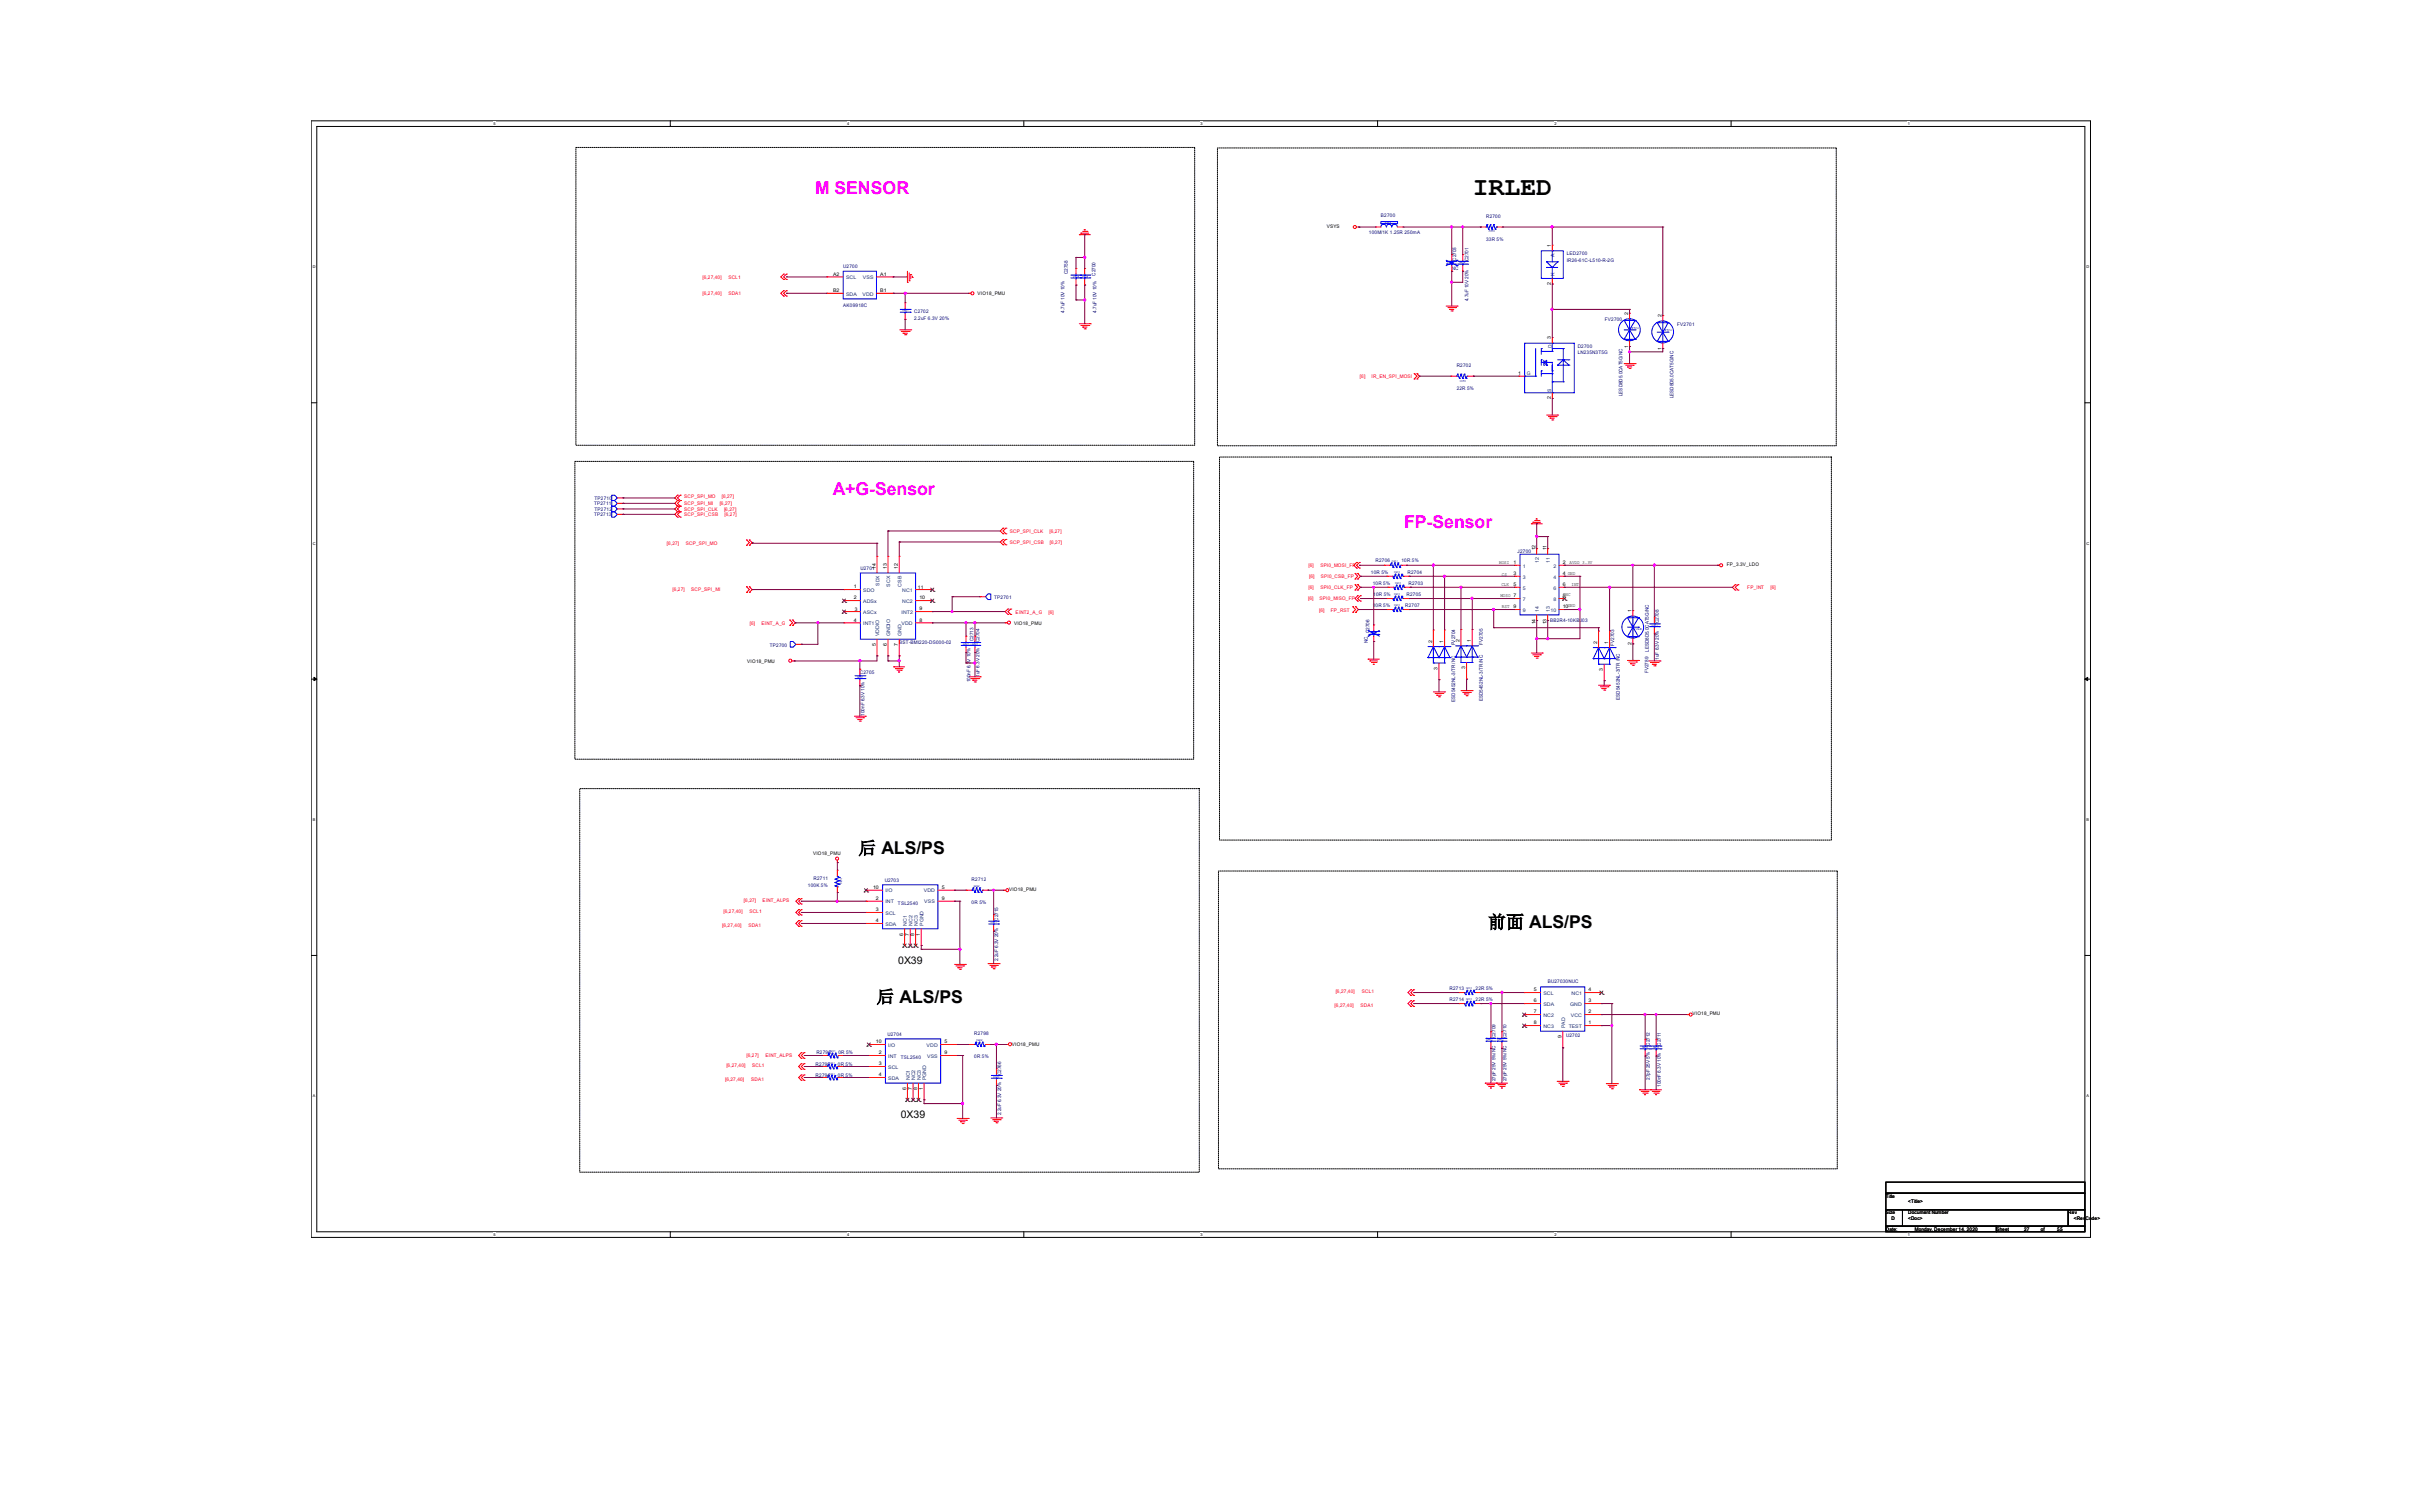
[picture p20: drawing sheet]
<svg xmlns="http://www.w3.org/2000/svg" width="400mm" height="250mm" viewBox="0 0 400 250" stroke-linecap="round" stroke-linejoin="round" font-family="sans-serif">
<defs><g id="words">
<text font-size="4.4" x="243.7" y="32.2">IRLED</text>
<g font-size="2.9" fill="#f0f">
<text x="134.9" y="32.1">M SENSOR</text>
<text x="137.8" y="81.9">A+G-Sensor</text>
<text x="232.4" y="87.4">FP-Sensor</text>
</g>
<g font-size="2.9">
<text x="142" y="141.3">后 ALS/PS</text>
<text x="246.3" y="153.6">前面 ALS/PS</text>
<text x="145.1" y="165.9">后 ALS/PS</text>
</g>
<g font-size="1.7">
<text x="148.7" y="159.5">0X39</text>
<text x="149.1" y="185">0X39</text>
</g>
<g font-size=".8" fill="#000080">
<text x="228.5" y="35.9">B2700</text>
<text x="226.6" y="38.7">100M/1K 1.25R 250mA</text>
<text x="245.9" y="36">R2700</text>
<text x="245.9" y="39.8">33R 5%</text>
<text x="139.6" y="44.3">U2700</text>
<text x="176.7" y="45.4" transform="rotate(-90 176.7 45.4)">C2758</text>
<text x="181.3" y="45.6" transform="rotate(-90 181.3 45.6)">C2700</text>
<text x="240.3" y="44.7">NC</text>
<text x="241" y="43.1" transform="rotate(-90 241 43.1)">C2703</text>
<text x="243" y="43.2" transform="rotate(-90 243 43.2)">C2701</text>
<text x="259.3" y="42.3">LED2700</text>
<text x="259.3" y="43.4">IR26-61C-L510-R-2G</text>
<text x="139.6" y="50.8">AK09918C</text>
<text x="151.3" y="51.8">C2702</text>
<text x="151.3" y="52.9">2.2uF 6.3V 20%</text>
<text x="176.2" y="51.7" transform="rotate(-90 176.2 51.7)">4.7uF 10V 10%</text>
<text x="181.5" y="51.7" transform="rotate(-90 181.5 51.7)">4.7uF 10V 10%</text>
<text x="243" y="49.8" transform="rotate(-90 243 49.8)">4.7uF 10V 20%</text>
<text x="265.6" y="53.1">FV2700</text>
<text x="277.6" y="53.9">FV2701</text>
<text x="261.1" y="57.5">D2700</text>
<text x="261.1" y="58.6">LN235N3T5G</text>
<text x="241.1" y="60.7">R2702</text>
<text x="241.1" y="64.5">22R 5%</text>
<text x="268.5" y="65.5" transform="rotate(-90 268.5 65.5)">LESD8D5.0CAT5G/NC</text>
<text x="277" y="65.9" transform="rotate(-90 277 65.9)">LESD8D5.0CAT5G/NC</text>
<text x="98.3" y="83.5">TP2711</text>
<text x="98.4" y="82.7">TP2710</text>
<text x="98.3" y="85.3">TP2713</text>
<text x="98.4" y="84.5">TP2712</text>
<text x="142.4" y="94.4">U2701</text>
<text x="226.9" y="95">10R 5%</text>
<text x="227.7" y="93">R2706</text>
<text x="231.9" y="93">10R 5%</text>
<text x="232.9" y="95">R2704</text>
<text x="251.1" y="91.5">J2700</text>
<text x="164.5" y="99.2">TP2701</text>
<text x="227.2" y="100.5">10R 5%</text>
<text x="227.2" y="96.9">10R 5%</text>
<text x="227.3" y="98.6">10R 5%</text>
<text x="232.6" y="100.5">R2707</text>
<text x="232.8" y="98.7">R2705</text>
<text x="233.1" y="96.7">R2703</text>
<text x="127.4" y="107">TP2700</text>
<text x="148.8" y="106.5">BST-BMI220-DS000-02</text>
<text x="161.1" y="106.1" transform="rotate(-90 161.1 106.1)">C2713</text>
<text x="162.1" y="106.2" transform="rotate(-90 162.1 106.2)">C2704</text>
<text x="226.4" y="106.4" transform="rotate(-90 226.4 106.4)">NC</text>
<text x="226.7" y="104.8" transform="rotate(-90 226.7 104.8)">C2706</text>
<text x="240.8" y="106.8" transform="rotate(-90 240.8 106.8)">FV2704</text>
<text x="245.4" y="106.7" transform="rotate(-90 245.4 106.7)">FV2705</text>
<text x="256.5" y="103">BB2R4-10KBJ03</text>
<text x="267.1" y="106.9" transform="rotate(-90 267.1 106.9)">FV2703</text>
<text x="272.9" y="107.9" transform="rotate(-90 272.9 107.9)">LESD8D5.0CAT5G/NC</text>
<text x="274.5" y="103.1" transform="rotate(-90 274.5 103.1)">C2708</text>
<text x="142.3" y="111.5">C2705</text>
<text x="160.6" y="112.9" transform="rotate(-90 160.6 112.9)">100nF 6.3V 10%</text>
<text x="162.1" y="112" transform="rotate(-90 162.1 112)">1uF 6.3V 20%</text>
<text x="272.8" y="111.4" transform="rotate(-90 272.8 111.4)">FV2789</text>
<text x="274.5" y="109.2" transform="rotate(-90 274.5 109.2)">1uF 6.3V 20%</text>
<text x="143.1" y="118.4" transform="rotate(-90 143.1 118.4)">100nF 6.3V 10%</text>
<text x="240.8" y="116.1" transform="rotate(-90 240.8 116.1)">ESD5452NL-3/TR /NC</text>
<text x="245.4" y="116" transform="rotate(-90 245.4 116)">ESD5452NL-3/TR /NC</text>
<text x="268.1" y="115.8" transform="rotate(-90 268.1 115.8)">ESD5452NL-3/TR /NC</text>
<text x="133.7" y="146.8">100K 5%</text>
<text x="134.6" y="145.7">R2711</text>
<text x="146.4" y="145.9">U2703</text>
<text x="148.6" y="149.7">TSL2540</text>
<text x="160.8" y="145.8">R2712</text>
<text x="160.8" y="149.5">0R 5%</text>
<text x="165.2" y="152.3" transform="rotate(-90 165.2 152.3)">C2715</text>
<text x="165.2" y="159" transform="rotate(-90 165.2 159)">2.2uF 6.3V 20%</text>
<text x="239.9" y="165.7">R2714</text>
<text x="239.9" y="163.9">R2713</text>
<text x="244.2" y="165.7">22R 5%</text>
<text x="244.2" y="163.9">22R 5%</text>
<text x="256.1" y="162.6">BU27030NUC</text>
<text x="146.9" y="171.5">U2704</text>
<text x="161.2" y="171.3">R2798</text>
<text x="247.5" y="171.7" transform="rotate(-90 247.5 171.7)">C2709</text>
<text x="249.3" y="171.7" transform="rotate(-90 249.3 171.7)">C2710</text>
<text x="259.2" y="171.5">U2702</text>
<text x="273" y="173" transform="rotate(-90 273 173)">C2712</text>
<text x="274.8" y="173" transform="rotate(-90 274.8 173)">C2711</text>
<text x="135" y="176.3">R2795</text>
<text x="135" y="178.1">R2794</text>
<text x="135.1" y="174.5">R2796</text>
<text x="138.7" y="176.3">0R 5%</text>
<text x="138.7" y="178.1">0R 5%</text>
<text x="138.8" y="174.5">0R 5%</text>
<text x="149.1" y="175.2">TSL2540</text>
<text x="161.2" y="175">0R 5%</text>
<text x="165.7" y="177.9" transform="rotate(-90 165.7 177.9)">C2766</text>
<text x="247.5" y="178.9" transform="rotate(-90 247.5 178.9)">27pF 25V 5%/NC</text>
<text x="249.3" y="178.9" transform="rotate(-90 249.3 178.9)">27pF 25V 5%/NC</text>
<text x="273" y="178.7" transform="rotate(-90 273 178.7)">27pF 25V 5%</text>
<text x="274.8" y="179.9" transform="rotate(-90 274.8 179.9)">100nF 6.3V 10%</text>
<text x="165.7" y="184.5" transform="rotate(-90 165.7 184.5)">2.2uF 6.3V 20%</text>
</g>
<g font-size=".8">
<text x="219.6" y="37.8">VSYS</text>
<text x="256.7" y="40.9" transform="rotate(-90 256.7 40.9)">1</text>
<text x="137.9" y="45.6">A2</text>
<text x="145.7" y="45.6">A1</text>
<text x="256.7" y="47.2" transform="rotate(-90 256.7 47.2)">2</text>
<text x="137.9" y="48.3">B2</text>
<text x="145.7" y="48.3">B1</text>
<text x="161.8" y="48.9">VIO18_PMU</text>
<text x="269.5" y="52.1" transform="rotate(-90 269.5 52.1)">2</text>
<text x="275" y="52.5" transform="rotate(-90 275 52.5)">2</text>
<text x="256.7" y="56.1" transform="rotate(-90 256.7 56.1)">3</text>
<text x="269.5" y="57.5" transform="rotate(-90 269.5 57.5)">1</text>
<text x="275" y="57.9" transform="rotate(-90 275 57.9)">1</text>
<text x="251.2" y="62">1</text>
<text x="256.7" y="66.1" transform="rotate(-90 256.7 66.1)">2</text>
<text x="144.9" y="94.2" transform="rotate(-90 144.9 94.2)">14</text>
<text x="146.7" y="94.2" transform="rotate(-90 146.7 94.2)">13</text>
<text x="148.6" y="94.2" transform="rotate(-90 148.6 94.2)">12</text>
<text x="248.1" y="93.4">MOSI</text>
<text x="248.6" y="95.3">CS</text>
<text x="250.5" y="93.3">1</text>
<text x="250.5" y="95.1">3</text>
<text x="254.1" y="91.1" transform="rotate(-90 254.1 91.1)">12</text>
<text x="255.9" y="91.1" transform="rotate(-90 255.9 91.1)">11</text>
<text x="258.6" y="93.3">2</text>
<text x="258.6" y="95.1">4 GND</text>
<text x="259.7" y="93.4">AVDD_3.3V</text>
<text x="285.8" y="93.6">FP_3.3V_LDO</text>
<text x="141.3" y="97.3">1</text>
<text x="141.3" y="99.2">2</text>
<text x="141.5" y="101.1">3</text>
<text x="151.9" y="97.5">11</text>
<text x="152.2" y="101">9</text>
<text x="152.2" y="99.2">10</text>
<text x="248.3" y="98.9">MOSO 7</text>
<text x="248.5" y="97">CLK</text>
<text x="248.6" y="100.7">RST</text>
<text x="250.5" y="97">5</text>
<text x="250.5" y="100.6">9</text>
<text x="258.6" y="100.6">10GND</text>
<text x="258.6" y="97">6</text>
<text x="258.6" y="98.8">8NC</text>
<text x="260.1" y="97">INT</text>
<text x="270" y="101.3" transform="rotate(-90 270 101.3)">1</text>
<text x="141.3" y="102.8">4</text>
<text x="144.9" y="106.9" transform="rotate(-90 144.9 106.9)">5</text>
<text x="146.7" y="106.9" transform="rotate(-90 146.7 106.9)">6</text>
<text x="148.6" y="106.9" transform="rotate(-90 148.6 106.9)">7</text>
<text x="152.2" y="102.8">8</text>
<text x="167.8" y="103.3">VIO18_PMU</text>
<text x="237" y="106.4" transform="rotate(-90 237 106.4)">2</text>
<text x="238.9" y="106.4" transform="rotate(-90 238.9 106.4)">1</text>
<text x="241.6" y="106.2" transform="rotate(-90 241.6 106.2)">2</text>
<text x="243.4" y="106.2" transform="rotate(-90 243.4 106.2)">1</text>
<text x="254.1" y="103.3" transform="rotate(-90 254.1 103.3)">14</text>
<text x="255.9" y="103.3" transform="rotate(-90 255.9 103.3)">13</text>
<text x="264.3" y="106.5" transform="rotate(-90 264.3 106.5)">2</text>
<text x="266.2" y="106.5" transform="rotate(-90 266.2 106.5)">1</text>
<text x="270" y="106.7" transform="rotate(-90 270 106.7)">2</text>
<text x="123.7" y="109.7">VIO18_PMU</text>
<text x="237.9" y="110.8" transform="rotate(-90 237.9 110.8)">3</text>
<text x="242.5" y="110.7" transform="rotate(-90 242.5 110.7)">3</text>
<text x="265.3" y="111" transform="rotate(-90 265.3 111)">3</text>
<text x="134.6" y="141.5">VIO18_PMU</text>
<text x="144.5" y="147.1">10</text>
<text x="145" y="148.9">2</text>
<text x="155.8" y="147.1">5</text>
<text x="155.8" y="148.9">9</text>
<text x="167" y="147.5">VIO18_PMU</text>
<text x="145" y="150.8">3</text>
<text x="145" y="152.6">4</text>
<text x="149.5" y="154.8" transform="rotate(-90 149.5 154.8)">6</text>
<text x="150.4" y="154.8" transform="rotate(-90 150.4 154.8)">7</text>
<text x="151.3" y="154.8" transform="rotate(-90 151.3 154.8)">8</text>
<text x="152.2" y="154.8" transform="rotate(-90 152.2 154.8)">1</text>
<text x="253.9" y="165.8">6</text>
<text x="253.9" y="164">5</text>
<text x="253.9" y="167.6">7</text>
<text x="262.9" y="164">4</text>
<text x="262.9" y="165.8">3</text>
<text x="262.9" y="167.6">2</text>
<text x="280.1" y="168">VIO18_PMU</text>
<text x="145" y="172.6">10</text>
<text x="156.3" y="172.6">5</text>
<text x="167.5" y="173">VIO18_PMU</text>
<text x="253.9" y="169.5">8</text>
<text x="258.4" y="171.7" transform="rotate(-90 258.4 171.7)">9</text>
<text x="262.9" y="169.5">1</text>
<text x="145.4" y="174.4">2</text>
<text x="145.4" y="176.2">3</text>
<text x="145.4" y="178.1">4</text>
<text x="156.3" y="174.4">9</text>
<text x="150" y="180.3" transform="rotate(-90 150 180.3)">6</text>
<text x="150.9" y="180.3" transform="rotate(-90 150.9 180.3)">7</text>
<text x="151.8" y="180.3" transform="rotate(-90 151.8 180.3)">8</text>
<text x="152.7" y="180.3" transform="rotate(-90 152.7 180.3)">1</text>
<text x="312.1" y="198.2">Title</text>
<text x="312.1" y="200.9">Size</text>
<text x="312.1" y="203.6">Date:</text>
<text x="313" y="201.8">D</text>
<text x="315.8" y="200.9">Document Number</text>
<text x="315.8" y="201.8">&lt;Doc&gt;</text>
<text x="315.8" y="199.1">&lt;Title&gt;</text>
<text x="316.9" y="203.6">Monday, December 14, 2020</text>
<text x="330.4" y="203.6">Sheet</text>
<text x="335" y="203.6">27</text>
<text x="337.7" y="203.6">of</text>
<text x="340.5" y="203.6">55</text>
<text x="342.3" y="200.9">Rev</text>
<text x="343.2" y="201.8">&lt;RevCode&gt;</text>
</g>
<g font-size=".8" fill="#f00">
<text x="116.3" y="46.1">[6,27,40]</text>
<text x="120.5" y="46.1">SCL1</text>
<text x="116.3" y="48.9">[6,27,40]</text>
<text x="120.5" y="48.9">SDA1</text>
<text x="225.1" y="62.6">[6]</text>
<text x="227" y="62.6">IR_EN_SPI_MOSI</text>
<text x="113.2" y="82.5">SCP_SPI_MO</text>
<text x="113.2" y="83.5">SCP_SPI_MI</text>
<text x="119.1" y="83.5">[6,27]</text>
<text x="119.4" y="82.5">[6,27]</text>
<text x="113.2" y="84.6">SCP_SPI_CLK</text>
<text x="113.2" y="85.4">SCP_SPI_CSB</text>
<text x="119.8" y="84.6">[6,27]</text>
<text x="119.9" y="85.4">[6,27]</text>
<text x="167.1" y="88.2">SCP_SPI_CLK</text>
<text x="173.7" y="88.2">[6,27]</text>
<text x="110.4" y="90.1">[6,27]</text>
<text x="113.5" y="90.1">SCP_SPI_MO</text>
<text x="167.1" y="90">SCP_SPI_CSB</text>
<text x="173.8" y="90">[6,27]</text>
<text x="216.6" y="93.7">[6]</text>
<text x="216.6" y="95.6">[6]</text>
<text x="218.5" y="93.7">SPI0_MOSI_FP</text>
<text x="218.6" y="95.6">SPI0_CSB_FP</text>
<text x="111.3" y="97.8">[6,27]</text>
<text x="114.4" y="97.8">SCP_SPI_MI</text>
<text x="168.1" y="101.5">EINT2_A_G</text>
<text x="173.5" y="101.5">[6]</text>
<text x="216.5" y="99.3">[6]</text>
<text x="216.6" y="97.5">[6]</text>
<text x="218.3" y="101.2">[6]</text>
<text x="218.4" y="99.3">SPI0_MISO_FP</text>
<text x="218.5" y="97.5">SPI0_CLK_FP</text>
<text x="220.2" y="101.2">FP_RST</text>
<text x="289.2" y="97.5">FP_INT</text>
<text x="293" y="97.5">[6]</text>
<text x="124.1" y="103.3">[6]</text>
<text x="126" y="103.3">EINT_A_G</text>
<text x="123.1" y="149.3">[6,27]</text>
<text x="126.2" y="149.3">EINT_ALPS</text>
<text x="119.5" y="153.3">[6,27,40]</text>
<text x="119.7" y="151.1">[6,27,40]</text>
<text x="123.8" y="153.3">SDA1</text>
<text x="124" y="151.1">SCL1</text>
<text x="220.9" y="166.6">[6,27,40]</text>
<text x="221" y="164.3">[6,27,40]</text>
<text x="225.2" y="166.6">SDA1</text>
<text x="225.4" y="164.3">SCL1</text>
<text x="120" y="178.9">[6,27,40]</text>
<text x="120.2" y="176.6">[6,27,40]</text>
<text x="123.5" y="174.8">[6,27]</text>
<text x="124.3" y="178.9">SDA1</text>
<text x="124.5" y="176.6">SCL1</text>
<text x="126.7" y="174.8">EINT_ALPS</text>
</g>
<g font-size=".8" fill="#004080">
<text x="140" y="46.2">SCL</text>
<text x="142.8" y="46.2">VSS</text>
<text x="257.3" y="45.6" transform="rotate(-90 257.3 45.6)">K</text>
<text x="257.3" y="42.6" transform="rotate(-90 257.3 42.6)">A</text>
<text x="140" y="48.9">SDA</text>
<text x="142.7" y="48.9">VDD</text>
<text x="256.8" y="57.6" transform="rotate(-90 256.8 57.6)">D</text>
<text x="252.7" y="62.1">G</text>
<text x="256.7" y="64.9" transform="rotate(-90 256.7 64.9)">S</text>
<text x="252" y="93.9">1</text>
<text x="252" y="95.7">3</text>
<text x="254.7" y="93.1" transform="rotate(-90 254.7 93.1)">12</text>
<text x="256.5" y="93.1" transform="rotate(-90 256.5 93.1)">11</text>
<text x="257.1" y="93.9">2</text>
<text x="257.1" y="95.7">4</text>
<text x="142.9" y="97.9">SDO</text>
<text x="142.9" y="99.7">ADSx</text>
<text x="142.9" y="101.6">ASCx</text>
<text x="145.6" y="96.9" transform="rotate(-90 145.6 96.9)">SDX</text>
<text x="147.3" y="97.1" transform="rotate(-90 147.3 97.1)">SCX</text>
<text x="149.2" y="97.1" transform="rotate(-90 149.2 97.1)">CSB</text>
<text x="149.2" y="101.6">INT2</text>
<text x="149.3" y="99.7">NC2</text>
<text x="149.3" y="97.9">NC1</text>
<text x="252" y="97.5">5</text>
<text x="252" y="99.4">7</text>
<text x="252" y="101.2">9</text>
<text x="254.7" y="101.3" transform="rotate(-90 254.7 101.3)">14</text>
<text x="256.5" y="101.3" transform="rotate(-90 256.5 101.3)">13</text>
<text x="256.6" y="101.2">10</text>
<text x="257.1" y="97.5">6</text>
<text x="257.1" y="99.4">8</text>
<text x="142.9" y="103.4">INT1</text>
<text x="145.5" y="105.3" transform="rotate(-90 145.5 105.3)">VDDIO</text>
<text x="147.3" y="105.3" transform="rotate(-90 147.3 105.3)">GNDIO</text>
<text x="149.2" y="105.3" transform="rotate(-90 149.2 105.3)">GND</text>
<text x="149.2" y="103.4">VDD</text>
<text x="146.5" y="149.5">INT</text>
<text x="146.5" y="147.7">I/O</text>
<text x="152.9" y="147.7">VDD</text>
<text x="153" y="149.5">VSS</text>
<text x="146.5" y="151.3">SCL</text>
<text x="146.5" y="153.2">SDA</text>
<text x="150.1" y="153.2" transform="rotate(-90 150.1 153.2)">NC1</text>
<text x="151" y="153.2" transform="rotate(-90 151 153.2)">NC2</text>
<text x="151.9" y="153.2" transform="rotate(-90 151.9 153.2)">NC3</text>
<text x="152.8" y="153.2" transform="rotate(-90 152.8 153.2)">PGND</text>
<text x="255.4" y="166.4">SDA</text>
<text x="255.4" y="164.6">SCL</text>
<text x="259.9" y="166.4">GND</text>
<text x="260.1" y="164.6">NC1</text>
<text x="147" y="173.2">I/O</text>
<text x="153.4" y="173.2">VDD</text>
<text x="255.4" y="168.2">NC2</text>
<text x="255.4" y="170.1">NC3</text>
<text x="259" y="170.2" transform="rotate(-90 259 170.2)">PAD</text>
<text x="259.6" y="170.1">TEST</text>
<text x="259.9" y="168.2">VCC</text>
<text x="147" y="175">INT</text>
<text x="147" y="176.8">SCL</text>
<text x="147" y="178.7">SDA</text>
<text x="150.6" y="178.7" transform="rotate(-90 150.6 178.7)">NC1</text>
<text x="151.5" y="178.7" transform="rotate(-90 151.5 178.7)">NC2</text>
<text x="152.4" y="178.7" transform="rotate(-90 152.4 178.7)">NC3</text>
<text x="153.3" y="178.7" transform="rotate(-90 153.3 178.7)">PGND</text>
<text x="153.4" y="175">VSS</text>
</g>
<g font-size=".6">
<text x="81.7" y="20.7">5</text>
<text x="140.2" y="20.7">4</text>
<text x="198.7" y="20.7">3</text>
<text x="257.2" y="20.7">2</text>
<text x="315.7" y="20.7">1</text>
<text x="51.7" y="44.4">D</text>
<text x="345.3" y="44.4">D</text>
<text x="51.7" y="90.1">C</text>
<text x="345.3" y="90.1">C</text>
<text x="51.7" y="135.8">B</text>
<text x="345.3" y="135.8">B</text>
<text x="51.7" y="181.5">A</text>
<text x="345.3" y="181.5">A</text>
<text x="81.7" y="204.5">5</text>
<text x="140.2" y="204.5">4</text>
<text x="198.7" y="204.5">3</text>
<text x="257.2" y="204.5">2</text>
<text x="315.7" y="204.5">1</text>
</g>
<g font-size=".4" fill="#00f">
<text x="229.3" y="37.1">0402</text>
<text x="247.4" y="38.1" transform="rotate(-180 247.4 38.1)">0402</text>
<text x="177.6" y="45.9">0603</text>
<text x="179.1" y="45.9">0603</text>
<text x="239.5" y="43.6">0201</text>
<text x="241.5" y="43.6">0402</text>
<text x="149.4" y="51.5">0201</text>
<text x="271.3" y="54.1" transform="rotate(-180 271.3 54.1)">TVS-B</text>
<text x="276.7" y="54.5" transform="rotate(-180 276.7 54.5)">TVS-B</text>
<text x="242.6" y="62.8" transform="rotate(-180 242.6 62.8)">0201</text>
<text x="230.4" y="93">0201</text>
<text x="230.7" y="94.9">0201</text>
<text x="230.7" y="100.3">0201</text>
<text x="230.7" y="98.5">0201</text>
<text x="230.9" y="96.7">0201</text>
<text x="159.4" y="106.6">0201</text>
<text x="160.9" y="106.6">0201</text>
<text x="226.9" y="104.8">0201</text>
<text x="270.4" y="104.3">TVS-B</text>
<text x="273.4" y="103.6">0201</text>
<text x="141.8" y="112.2">0201</text>
<text x="139" y="145.3" transform="rotate(90 139 145.3)">0201</text>
<text x="161.1" y="146.8">0402</text>
<text x="164" y="152.7">0201</text>
<text x="242.6" y="165.5">0201</text>
<text x="242.6" y="163.7">0201</text>
<text x="161.6" y="172.3">0402</text>
<text x="246" y="172.1">0201</text>
<text x="247.8" y="172.1">0201</text>
<text x="271.8" y="173.4">0201</text>
<text x="273.6" y="173.4">0201</text>
<text x="137.2" y="176">0201</text>
<text x="137.2" y="177.8">0201</text>
<text x="137.3" y="174.1">0201</text>
<text x="164.4" y="178.3">0201</text>
</g>
</g></defs>
<path d="M51.5 20h294.5v184.7h-294.5zM52.4 20.9h292.6v182.9h-292.6z" fill="none" stroke="#000" stroke-width=".17"/>
<g fill="#fff">
<path d="M81.7 20.1h.3v.7h-.3z"/>
<path d="M81.7 203.9h.3v.8h-.3z"/>
</g>
<path d="M110.9 20v.9M110.9 203.8v.9" fill="none" stroke="#000" stroke-width=".17"/>
<g fill="#fff">
<path d="M140.2 20.1h.3v.7h-.3z"/>
<path d="M140.2 203.9h.3v.8h-.3z"/>
</g>
<path d="M169.4 20v.9M169.4 203.8v.9" fill="none" stroke="#000" stroke-width=".17"/>
<g fill="#fff">
<path d="M198.7 20.1h.3v.7h-.3z"/>
<path d="M198.7 203.9h.3v.8h-.3z"/>
</g>
<path d="M228 20v.9M228 203.8v.9" fill="none" stroke="#000" stroke-width=".17"/>
<g fill="#fff">
<path d="M257.2 20.1h.4v.7h-.4z"/>
<path d="M257.2 203.9h.4v.8h-.4z"/>
</g>
<path d="M286.5 20v.9M286.5 203.8v.9" fill="none" stroke="#000" stroke-width=".17"/>
<g fill="#fff">
<path d="M315.7 20.1h.4v.7h-.4z"/>
<path d="M315.7 203.9h.4v.8h-.4z"/>
<path d="M51.7 43.8h.5v.7h-.5z"/>
<path d="M345.3 43.8h.5v.7h-.5z"/>
<path d="M51.7 89.5h.5v.7h-.5z"/>
<path d="M345.3 89.5h.5v.7h-.5z"/>
</g>
<path d="M51.5 66.6h.9M345 66.6h1" fill="none" stroke="#000" stroke-width=".17"/>
<g fill="#fff">
<path d="M51.7 135.2h.5v.7h-.5z"/>
<path d="M345.3 135.2h.4v.7h-.4z"/>
</g>
<path d="M51.5 112.4h.9M345 112.4h1" fill="none" stroke="#000" stroke-width=".17"/>
<path d="M52 112.1l.4 .3-.4 .2zM345 112.4l.5-.3v.5z" fill="#000" stroke="#000" stroke-width=".17"/>
<g fill="#fff">
<path d="M51.7 180.9h.4v.8h-.4z"/>
<path d="M345.3 180.9h.4v.8h-.4z"/>
</g>
<g fill="none" stroke="#000" stroke-width=".17">
<path d="M95.3 24.4h102.4v49.3h-102.4zM201.5 24.5h102.4v49.3h-102.4zM95.1 76.3h102.4v49.3h-102.4zM201.8 75.6h101.3v63.4h-101.3zM95.9 130.5h102.6v63.4h-102.6zM51.5 158.1h.9M201.7 144.1h102.4v49.3h-102.4zM345 158.1h1M312.1 195.6h32.9v1.8h-32.9zM312.1 197.4h32.9v2.8h-32.9zM312.1 200.2h2.8v2.7h-2.8zM312.1 202.9h18.3v.9h-18.3z"/>
<path d="M314.9 200.2h27.4v2.7h-27.4zM330.4 202.9h14.6v.9h-14.6zM342.3 200.2h2.7v2.7h-2.7z"/>
</g>
<g fill="none" stroke="#f00" stroke-width=".17">
<path d="M178.6 38.8h.1M178.6 38.8h1.8M178.9 38.6h.1M178.9 38.6h1.3M179.2 38.3h.7M179.4 38h.1M179.4 38h.2M179.9 38.3h.1M224.5 37.6h.4M224.9 37.6h.1M227.6 37.6h.1M227.6 37.6h.9"/>
<path d="M231.3 37.6h.9M232.2 37.6h.1M245 37.6h.1M245 37.6h.9M247.8 37.6h.8M248.6 37.6h.1M129.7 46.2h.1M129.7 45.3h.1M129.7 49h.1M129.7 48.1h.1M129.7 45.3l-.5 .5 .5 .4M129.7 48.1l-.5 .4 .5 .5"/>
<path d="M130.2 46.2h.1M130.2 45.3h.1M130.2 49h.1M130.2 48.1h.1M130.2 45.3l-.5 .5 .5 .4M130.2 48.1l-.5 .4 .5 .5M136.8 45.8h.1M136.8 48.5h.1M136.8 48.5h2.7M136.8 45.8h2.7M145.1 48.5h2.7M145.1 45.8h2.7"/>
<path d="M147.8 48.5h.1M147.8 45.8h.1M148.9 54.6h1.8M149.2 54.8h1.3M149.5 55.1h.1M149.5 55.1h.7M149.7 55.4h.2M149.8 50.1h.1M149.8 52.8h.1M149.8 50.1v.9M149.8 51.9v.9M149.9 55.4h.1"/>
<path d="M150.2 46.7h.1M150.2 44.9v1.8M150.5 46.5h.1M150.5 54.8h.1M150.5 45.1v1.4M150.7 45.4h.1M150.7 54.6h.1M150.7 45.4v.8M151 45.9h.1M151 45.7v.2M160.3 48.5h.1M160.3 48.5h.4"/>
<path d="M178.1 44.4h.1M178.1 47.2h.1M178.1 44.4v.9M178.1 46.2v1M178.6 53.6h1.8M178.9 53.9h1.3M179.2 54.1h.1M179.2 54.1h.7M179.4 54.4h.2M179.5 44.4h.1M179.5 47.2h.1M179.5 44.4v.9"/>
<path d="M179.5 46.2v1M179.6 54.4h.1M180.2 53.9h.1M180.4 53.6h.1M239.3 50.6h1.8M239.6 50.9h1.3M239.9 51.2h.1M239.9 51.2h.7M240.1 51.4h.2M240.3 42.1h.1M240.3 44.9h.1M240.3 42.1v1"/>
<path d="M240.3 44v.9M240.3 51.4h.1M240.9 50.9h.1M241.1 50.6h.1M242.1 42.1h.1M242.1 44.9h.1M242.1 42.1v1M242.1 44v.9M256.9 55.8h.1M256.9 47h.1M256.9 40.6h.1M256.9 40.6v.9"/>
<path d="M256.9 46.1v.9M256.9 55.8v1M269.7 57.3h.1M269.7 51.8h.1M269.7 51.8v1M269.7 56.4v.9M275.2 57.7h.1M275.2 52.2h.1M275.2 52.2v.9M275.2 56.8v.9M234 61.8h.1M234 62.7h.1"/>
<path d="M234 61.8l.5 .4-.5 .5M234.5 62.7h.1M234.5 61.8h.1M234.5 61.8l.4 .4-.4 .5M240.1 62.2h.1M240.1 62.2h1M242.9 62.2h.9M243.8 62.2h.1M251.4 62.2h.1M251.4 62.2h.9M256 68.7h1.8M256.3 68.9h1.2"/>
<path d="M256.5 69.2h.1M256.5 69.2h.7M256.8 69.5h.2M256.9 65.9h.1M256.9 65v.9M257 69.5h.1M257.5 68.9h.1M257.8 68.7h.1M268.8 60.2h1.8M269 60.4h1.3M269.3 60.7h.1M269.3 60.7h.8"/>
<path d="M269.6 61h.2M269.8 61h.1M270.3 60.4h.1M270.6 60.2h.1M102.2 82.4h.9M102.2 83.3h.9M102.2 85.1h.9M102.2 84.2h.9M103.1 82.4h.1M103.1 83.3h.1M103.1 85.1h.1M103.1 84.2h.1"/>
<path d="M112.1 81.9h.1M112.1 82.8h.1M112.1 83.7h.1M112.1 84.7h.1M112.1 85.6h.1M112.1 81.9l-.4 .5 .4 .4M112.1 82.8l-.4 .5 .4 .4M112.1 83.7l-.4 .5 .4 .5M112.1 84.7l-.4 .4 .4 .5M112.6 82.8h.1M112.6 81.9h.1M112.6 83.7h.1"/>
<path d="M112.6 84.7h.1M112.6 85.6h.1M112.6 81.9l-.5 .5 .5 .4M112.6 82.8l-.5 .5 .5 .4M112.6 83.7l-.5 .5 .5 .5M112.6 84.7l-.5 .4 .5 .5M123.5 97.1h.1M123.5 98h.1M123.5 89.3h.1M123.5 90.2h.1M123.5 97.1l.5 .4-.5 .5M123.5 89.3l.5 .5-.5 .4"/>
<path d="M124 98h.1M124 97.1h.1M124 90.2h.1M124 89.3h.1M124 97.1l.5 .4-.5 .5M124 89.3l.5 .5-.5 .4M139.7 97.5h.1M139.7 99.4h.1M139.7 97.5h2.7M139.7 99.4h2.7M145.1 92h.1M145.1 92v2.8"/>
<path d="M147 92h.1M147 92v2.8M148.8 92h.1M148.8 92v2.8M151.5 97.5h2.8M151.5 99.4h2.8M154.3 99.4h.1M154.3 97.5h.1M162.2 98.7h.1M162.2 98.7h.9M166 88.3h.1M166 87.4h.1"/>
<path d="M166 90.1h.1M166 89.2h.1M166 87.4l-.5 .5 .5 .4M166 89.2l-.5 .5 .5 .4M166.5 87.4h.1M166.5 88.3h.1M166.5 89.2h.1M166.5 90.1h.1M166.5 87.4l-.5 .5 .5 .4M166.5 89.2l-.5 .5 .5 .4M224.3 96.7h.1M224.3 97.6h.1"/>
<path d="M224.3 95.8h.1M224.3 94.9h.1M224.3 96.7l.4 .5-.4 .4M224.3 94.9l.4 .4-.4 .5M224.5 93.1h.1M224.5 94h.1M224.5 93.1l-.5 .4 .5 .5M224.7 97.6h.1M224.7 96.7h.1M224.7 94.9h.1M224.7 95.8h.1M224.7 98.6h.1"/>
<path d="M224.7 99.5h.1M224.7 96.7l.4 .5-.4 .4M224.7 94.9l.4 .4-.4 .5M224.7 98.6l-.4 .4 .4 .5M225 93.1h.1M225 94h.1M225 93.1l-.5 .4 .5 .5M225.1 98.6h.1M225.1 99.5h.1M225.1 98.6l-.4 .4 .4 .5M229.1 93.5h.1M229.1 93.5h.9"/>
<path d="M229.5 95.3h.1M229.5 99h.1M229.5 95.3h1M229.5 99h1M229.7 97.2h.1M229.7 97.2h.9M231.8 93.5h1M232.3 95.3h.9M232.3 99h.9M232.5 97.2h.9M232.8 93.5h.1M233.2 95.3h.1"/>
<path d="M233.2 99h.1M233.4 97.2h.1M250.7 93.5h.1M250.7 95.3h.1M250.7 97.2h.1M250.7 99h.1M250.7 93.5h.9M250.7 95.3h.9M250.7 97.2h.9M250.7 99h.9M253.4 86.7h.1M253.4 86.7h1.8"/>
<path d="M253.7 86.4h.1M253.7 86.4h1.2M254 86.1h.7M254.2 85.9h.1M254.2 85.9h.2M254.3 90.8h.1M254.3 90.8v.9M254.7 86.1h.1M256.1 90.8h.1M256.1 90.8v.9M258 93.5h.9M258 95.3h.9"/>
<path d="M258 97.2h.9M258 99h.9M258.9 93.5h.1M258.9 95.3h.1M258.9 97.2h.1M258.9 99h.1M284.2 93.5h.1M284.2 93.5h.4M287.2 96.7h.1M287.2 97.6h.1M287.2 96.7l-.5 .5 .5 .4M287.6 97.6h.1"/>
<path d="M287.6 96.7h.1M287.6 96.7l-.4 .5 .4 .4M130.7 102.6h.1M130.7 103.5h.1M130.7 102.6l.5 .5-.5 .4M131.1 109.4h.3M131.2 103.5h.1M131.2 102.6h.1M131.2 102.6l.4 .5-.4 .4M131.4 109.4h.1M131.7 106.6h.9M132.6 106.6h.1"/>
<path d="M139.7 101.2h.1M139.7 103.1h.1M139.7 103.1h2.7M139.7 101.2h2.7M141.4 118.5h1.8M141.7 118.8h1.2M142 119.1h.1M142 119.1h.7M142.2 119.3h.2M142.3 110.7h.1M142.3 113.5h.1M142.3 110.7v.9"/>
<path d="M142.3 112.5v1M142.4 119.3h.1M142.9 118.8h.1M143.2 118.5h.1M145.1 108.5h.1M145.1 105.8v2.7M147 108.5h.1M147 105.8v2.7M147.9 110.3h.1M147.9 110.3h1.8M148.2 110.6h.1M148.2 110.6h1.3"/>
<path d="M148.4 110.9h.8M148.7 111.2h.1M148.7 111.2h.2M148.8 108.5h.1M148.8 105.8v2.7M149.2 110.9h.1M151.5 103.1h2.8M151.5 101.2h2.8M154.3 103.1h.1M154.3 101.2h.1M159.9 105.3h.1M159.9 108h.1"/>
<path d="M159.9 105.3v.8M159.9 107.1v.9M160.4 112h1.8M160.7 112.3h1.3M161 112.5h.1M161 112.5h.7M161.2 112.8h.2M161.3 105.3h.1M161.3 108h.1M161.3 105.3v.8M161.3 107.1v.9M161.4 112.8h.1"/>
<path d="M162 112.3h.1M162.2 112h.1M166.3 103.1h.1M166.3 103.1h.4M166.8 101.7h.1M166.8 100.8h.1M166.8 100.8l-.5 .4 .5 .5M167.3 100.8h.1M167.3 101.7h.1M167.3 100.8l-.5 .4 .5 .5M223.9 100.4h.1M223.9 101.3h.1"/>
<path d="M223.9 100.4l.4 .4-.4 .5M224.3 101.3h.1M224.3 100.4h.1M224.3 100.4l.5 .4-.5 .5M226.4 109.1h.1M226.4 109.1h1.9M226.7 109.4h.1M226.7 109.4h1.3M227 109.6h.7M227.3 109.9h.1M227.3 103.4h.1M227.3 106.1h.1"/>
<path d="M227.3 103.4v.9M227.3 105.3v.8M227.7 109.6h.1M229.5 100.8h.1M229.5 100.8h1M232.3 100.8h.9M233.2 100.8h.1M237.2 104.2h.1M237.2 114.5h1.9M237.2 104.2v2.8M237.5 114.7h1.3M237.8 115h.1"/>
<path d="M237.8 115h.7M238.1 115.3h.1M238.1 112.4h.1M238.1 109.7v2.7M238.2 115.3h.1M238.8 114.7h.1M239.1 114.5h.1M239.1 104.2h.1M239.1 104.2v2.8M241.8 104.2h.1M241.8 114.3h1.8M241.8 104.2v2.7"/>
<path d="M242.1 114.6h1.2M242.3 114.8h.1M242.3 114.8h.8M242.6 115.1h.2M242.7 112.4h.1M242.7 109.6v2.8M242.8 115.1h.1M243.3 114.6h.1M243.6 114.3h.1M243.6 104.2h.1M243.6 104.2v2.7M250.7 100.8h.1"/>
<path d="M250.7 100.8h.9M253.4 108h1.8M253.7 108.3h1.2M254 108.6h.1M254 108.6h.7M254.2 108.9h.2M254.3 102.7h.1M254.3 101.7v1M254.4 108.9h.1M254.9 108.3h.1M255.2 108h.1M256.1 102.7h.1"/>
<path d="M256.1 101.7v1M258 100.8h.9M258.9 100.8h.1M264.6 104.4h.1M264.6 113.4h1.8M264.6 104.4v2.8M264.9 113.6h1.2M265.1 113.9h.1M265.1 113.9h.7M265.4 114.2h.2M265.5 112.6h.1M265.5 109.9v2.7"/>
<path d="M265.6 114.2h.1M266.1 113.6h.1M266.4 113.4h.1M266.4 104.4h.1M266.4 104.4v2.8M269.3 109.3h1.9M269.6 109.5h1.3M269.9 109.8h.1M269.9 109.8h.7M270.1 110.1h.2M270.2 101h.1M270.2 106.5h.1"/>
<path d="M270.2 101v.9M270.2 105.6v.9M270.3 110.1h.1M270.9 109.5h.1M271.2 109.3h.1M272.9 109.4h1.8M273.2 109.6h1.2M273.4 109.9h.1M273.4 109.9h.8M273.7 110.2h.2M273.8 102.1h.1M273.8 104.9h.1"/>
<path d="M273.8 102.1v1M273.8 103.9v1M273.9 110.2h.1M274.4 109.6h.1M274.7 109.4h.1M132.2 149.6h.1M132.2 148.7h.1M132.2 150.5h.1M132.2 151.4h.1M132.2 152.3h.1M132.2 153.3h.1M132.2 148.7l-.5 .4 .5 .5"/>
<path d="M132.2 150.5l-.5 .5 .5 .4M132.2 152.3l-.5 .5 .5 .5M132.6 149.6h.1M132.6 148.7h.1M132.6 150.5h.1M132.6 151.4h.1M132.6 152.3h.1M132.6 153.3h.1M132.6 148.7l-.4 .4 .4 .5M132.6 150.5l-.4 .5 .4 .4M132.6 152.3l-.4 .5 .4 .5M138.6 142.7h.1"/>
<path d="M138.6 147.7h.1M138.6 144h.1M138.6 142.3v.4M138.6 144v.9M138.6 146.7v1M143.3 149.1h.1M143.3 151h.1M143.3 152.8h.1M143.3 147.3h.1M143.3 147.3h2.8M143.3 149.1h2.8M143.3 151h2.8"/>
<path d="M143.3 152.8h2.8M149.7 156.4h.1M149.7 153.7v2.7M150.6 156.4h.1M150.6 153.7v2.7M151.5 156.4h.1M151.5 153.7v2.7M152.5 156.4h.1M152.5 153.7v2.7M155.2 147.3h2.8M155.2 149.1h2.8M158 147.3h.1"/>
<path d="M158 149.1h.1M158 159.6h1.8M158.2 159.8h1.3M159.5 159.8h.1M159.8 159.6h.1M159.9 147.3h.1M159.9 147.3h.9M162.6 147.3h.9M163.5 147.3h.1M163.5 159.4h1.9M163.8 159.7h1.3M164.1 160h.1"/>
<path d="M164.1 160h.7M164.4 151.3h.1M164.4 154.1h.1M164.4 151.3v.9M164.4 153.1v1M165.1 159.7h.1M165.4 159.4h.1M166.1 147.3h.1M166.1 147.3h.4M132.6 175.1h.1M132.6 174.2h.1M132.6 176h.1"/>
<path d="M132.6 176.9h.1M132.6 177.9h.1M132.6 178.7h.1M132.6 174.2l-.4 .4 .4 .5M132.6 176l-.4 .5 .4 .4M132.6 177.9l-.4 .4 .4 .4M133.1 175.1h.1M133.1 174.2h.1M133.1 176h.1M133.1 176.9h.1M133.1 177.9h.1M133.1 178.7h.1"/>
<path d="M133.1 174.2l-.5 .4 .5 .5M133.1 176l-.5 .5 .5 .4M133.1 177.9l-.5 .4 .5 .4M135.9 176.5h.1M135.9 178.3h.1M135.9 176.5h.9M135.9 178.3h.9M136 174.6h.1M136 174.6h.9M138.7 176.5h.8M138.7 178.3h.8M138.7 174.6h1"/>
<path d="M139.5 176.5h.1M139.5 178.3h.1M139.7 174.6h.1M143.8 174.6h.1M143.8 176.5h.1M143.8 178.3h.1M143.8 172.8h.1M143.8 172.8h2.7M143.8 176.5h2.7M143.8 178.3h2.7M143.8 174.6h2.7M150.2 179.2v2.8"/>
<path d="M151.1 179.2v2.8M152 179.2v2.8M152.9 179.2v2.8M155.7 172.8h2.7M155.7 174.6h2.7M158.4 172.8h.1M158.4 174.6h.1M158.5 160.1h.1M158.5 160.1h.7M158.8 160.4h.1M158.9 160.4h.1M160.3 172.8h.1"/>
<path d="M160.3 172.8h.9M163.1 172.8h.9M164 172.8h.1M164.4 160.3h.1M164.5 160.3h.1M164.9 176.8h.1M164.9 179.6h.1M164.9 176.8v.9M164.9 178.7v.9M166.6 172.8h.1M166.6 172.8h.3M233.5 163.8h.1"/>
<path d="M233.5 164.7h.1M233.5 165.6h.1M233.5 166.5h.1M233.5 163.8l-.5 .4 .5 .5M233.5 165.6l-.5 .4 .5 .5M234 163.8h.1M234 164.7h.1M234 165.6h.1M234 166.5h.1M234 163.8l-.5 .4 .5 .5M234 165.6l-.5 .4 .5 .5M241.4 166h.1"/>
<path d="M241.4 164.2h.1M241.4 164.2h.9M241.4 166h.9M244.2 164.2h.9M244.2 166h.9M245.1 166h.1M245.1 164.2h.1M245.8 179.2h.1M245.8 179.2h3.7M246.1 179.5h.1M246.1 179.5h1.3M246.4 179.8h.7"/>
<path d="M246.7 170.7h.1M246.7 173.5h.1M246.7 170.7v.9M246.7 172.5v1M247.1 179.8h.1M247.7 179.2h.1M247.9 179.5h.1M247.9 179.5h1.3M248.2 179.8h.7M248.6 170.7h.1M248.6 173.5h.1M248.6 170.7v.9"/>
<path d="M248.6 172.5v1M248.9 179.8h.1M252.2 166h.1M252.2 164.2h.1M252.2 167.9h.1M252.2 169.7h.1M252.2 167.9h2.7M252.2 164.2h2.7M252.2 166h2.7M252.2 169.7h2.7M257.7 178.9h1.8M258 179.2h1.3"/>
<path d="M258.3 179.5h.1M258.3 179.5h.7M258.5 179.8h.2M258.6 173.4h.1M258.6 170.6v2.8M258.7 179.8h.1M259.3 179.2h.1M259.5 178.9h.1M262.3 167.9h2.7M262.3 164.2h2.7M262.3 166h2.7M262.3 169.7h2.7"/>
<path d="M265 164.2h.1M265 166h.1M265 167.9h.1M265 169.7h.1M265.8 179.3h1.9M266.1 179.6h1.3M266.4 179.8h.1M266.4 179.8h.7M267.4 179.6h.1M267.7 179.3h.1M272.3 172h.1M272.3 174.7h.1"/>
<path d="M272.3 172v.9M272.3 173.8v.9M274.1 172h.1M274.1 174.7h.1M274.1 172v.9M274.1 173.8v.9M279.2 167.9h.1M279.2 167.9h.3M150.2 182h.1M151.1 182h.1M152 182h.1M152.9 182h.1"/>
<path d="M158.4 185h1.8M158.7 185.3h1.3M158.9 185.6h.1M158.9 185.6h.8M159.2 185.9h.2M159.4 185.9h.1M160 185.3h.1M160.2 185h.1M164 185h1.8M164.3 185.3h1.2M164.5 185.5h.1M164.5 185.5h.7"/>
<path d="M164.8 185.8h.2M165 185.8h.1M165.5 185.3h.1M165.8 185h.1M246.7 180h.1M248.5 180h.1M266.7 180.1h.1M266.8 180.1h.1M271.3 180.3h.1M271.3 180.3h3.7M271.6 180.6h.1M271.6 180.6h1.3"/>
<path d="M271.9 180.9h.7M272.1 181.1h.1M272.1 181.1h.2M272.6 180.9h.1M273.2 180.3h.1M273.4 180.6h.1M273.4 180.6h1.3M273.7 180.9h.7M274 181.1h.1M274 181.1h.2M274.4 180.9h.1"/>
<circle cx="224.2" cy="37.6" r=".25"/>
<circle cx="160.9" cy="48.5" r=".25"/>
<circle cx="284.8" cy="93.5" r=".25"/>
<circle cx="130.8" cy="109.3" r=".25"/>
<circle cx="167" cy="103" r=".25"/>
<circle cx="138.5" cy="142.1" r=".25"/>
<circle cx="166.7" cy="147.3" r=".24"/>
<circle cx="167.1" cy="172.8" r=".25"/>
<circle cx="279.8" cy="167.9" r=".25"/>
</g>
<g fill="none" stroke="#00f" stroke-width=".17">
<path d="M228.5 36.7h2.8v.3h-2.8zM229.4 37.6a.44 .44 0 0 0-.4-.5 .44 .44 0 0 0-.5 .5M230.3 37.6a.43 .43 0 0 0-.4-.5 .43 .43 0 0 0-.4 .5M231.2 37.6a.44 .44 0 0 0-.4-.5 .44 .44 0 0 0-.4 .5M245.9 37.6h.1M246.1 37.2h.1M246.1 37.2l.3 .7M246.1 37.2l-.2 .4M246.4 37.9h.1M246.7 37.2h.1M246.7 37.2l.2 .7M246.7 37.2l-.3 .7"/>
<path d="M246.9 37.9h.1M247.2 37.2h.1M247.2 37.2l.3 .7M247.2 37.2l-.3 .7M247.5 37.9h.1M247.7 37.6h.1M247.7 37.6l-.2 .3M139.5 44.9h5.6v4.6h-5.6zM149 51.7h1.6M149 51.2h1.6M149.8 51.2h.1M149.8 51.7h.1"/>
<path d="M149.8 51v.2M149.8 51.7v.2M150.6 51.7h.1M150.6 51.2h.1M177.2 46h3.2M177.2 45.5h3.2M178.1 45.5h.1M178.1 46h.1M178.1 45.3v.2M178.1 46v.2M178.9 46h.1M178.9 45.5h.1"/>
<path d="M179.5 45.5h.1M179.5 46h.1M179.5 45.3v.2M179.5 46v.2M180.4 46h.1M180.4 45.5h.1M239.3 43.1l1.8 .9M239.4 43.7h.1M239.4 43.2h.1M239.4 43.7h1.7M239.4 43.2h1.7M240.3 43.2h.1"/>
<path d="M240.3 43.7h.1M240.3 43.1v.1M240.3 43.7v.3M241.1 44h.1M241.1 43.1h.1M241.1 43.1l-1.8 .9M241.2 43.7h1.7M241.2 43.2h1.7M242.1 43.2h.1M242.1 43.7h.1M242.1 43.1v.1M242.1 43.7v.3"/>
<path d="M242.9 43.7h.1M242.9 43.2h.1M252.3 56.8h8.2v8.2h-8.2zM254.1 57.7v4.5M255.1 41.5h3.6v4.6h-3.6zM255.1 57.7h.1M255.1 59.5h.1M255.1 60h.1M255.1 57.7v.9M255.1 59.5v.9M255.1 60h1.8v5M255.1 58.1h1.8"/>
<path d="M255.5 60h.1M255.5 59.6v.8M255.5 60l.5-.4v.8M255.5 60l.5 .4M256 43.3h.1M256 44.2h.1M256 43.3h1.8M256 43.3l.9 .9M256 44.2h1.8M256.9 58.1h.1M256.9 56.8h.1M256.9 41.5h.1"/>
<path d="M256.9 44.2h.1M256.9 57.7h1.8M256.9 41.5v1.8M256.9 44.2v1.9M256.9 56.8v1.3M257.8 43.3h.1M257.8 59.5h1.8M257.8 43.3l-.9 .9M258.7 57.7h.1M258.7 59.5h.1M258.7 57.7v5.5M258.7 59.5l-.9 .9"/>
<path d="M258.7 59.5l.9 .9M259.6 59.5h.1M268.8 56.1h.1M268.8 53h.1M268.8 54.6h1.8M268.8 53h1.8M268.8 56.1h1.8M268.8 53l.9 1.6M269.7 52.8h.1M269.7 54.6h.1M269.7 52.8v3.6M269.7 54.6l-.9 1.5"/>
<path d="M269.7 54.6l.9 1.5M270.6 54.6h.1M270.6 53h.1M270.6 56.1h.1M270.6 53l-.9 1.6M274.3 56.5h.1M274.3 53.4h.1M274.3 55h1.8M274.3 53.4h1.8M274.3 56.5h1.8M274.3 53.4l.9 1.6M275.2 53.1h.1"/>
<path d="M275.2 55h.1M275.2 53.1v3.7M275.2 55l-.9 1.5M275.2 55l.9 1.5M276.1 55h.1M276.1 53.4h.1M276.1 56.5h.1M276.1 53.4l-.9 1.6M241.1 62.2h.1M241.2 61.9h.1M241.2 61.9l.3 .7M241.2 61.9l-.1 .3"/>
<path d="M241.5 62.6h.1M241.8 61.9h.1M241.8 61.9l.3 .7M241.8 61.9l-.3 .7M242.1 62.6h.1M242.3 61.9h.1M242.3 61.9l.3 .7M242.3 61.9l-.2 .7M242.6 62.6h.1M242.8 62.2h.1M242.8 62.2l-.2 .4M252.3 62.2h.1"/>
<path d="M252.3 62.2h1.8M254.1 62.2h.1M255.1 61.4h.1M255.1 61.4v.8M255.1 61.8h1.8M255.5 60.4h.1M256 60.4h.1M256.9 61.8h.1M256.9 63.2h.1M256.9 61.4h.1M256.9 65h.1M256.9 63.2h1.8"/>
<path d="M257.8 60.4h.1M257.8 60.4h1.8M258.7 63.2h.1M259.6 60.4h.1M101.2 81.9h.5l.5 .5-.5 .4h-.5zM101.2 82.8h.5l.5 .5-.5 .4h-.5zM101.2 84.7h.5l.5 .4-.5 .5h-.5zM101.2 83.7h.5l.5 .5-.5 .5h-.5zM142.4 94.8h9.1v11h-9.1zM163.5 98.3h.5v.9h-.5l-.4-.5zM230 93.5h.1M230.1 93.5h.1"/>
<path d="M230.3 93.1h.1M230.3 93.1l-.2 .4M230.3 93.1l.3 .8M230.5 95.3h.1M230.5 99h.1M230.5 95.3l.1 .4M230.5 99l.1 .4M230.6 93.9h.1M230.6 97.2h.1M230.6 95.7h.1M230.6 99.4h.1M230.6 97.2l.2 .3"/>
<path d="M230.8 97.5h.1M230.8 93.1h.1M230.8 93.1l-.2 .8M230.8 93.1l.3 .8M230.9 95h.1M230.9 98.6h.1M230.9 95l.3 .7M230.9 95l-.3 .7M230.9 98.6l.3 .8M230.9 98.6l-.3 .8M231.1 96.8h.1M231.1 93.9h.1"/>
<path d="M231.1 96.8l.3 .7M231.1 96.8l-.3 .7M231.2 95.7h.1M231.2 99.4h.1M231.4 97.5h.1M231.4 93.1h.1M231.4 93.1l-.3 .8M231.4 93.1l.3 .8M231.5 95h.1M231.5 98.6h.1M231.5 95l.3 .7M231.5 95l-.3 .7"/>
<path d="M231.5 98.6l.3 .8M231.5 98.6l-.3 .8M231.7 96.8h.1M231.7 93.9h.1M231.7 96.8l.2 .7M231.7 96.8l-.3 .7M231.8 95.7h.1M231.8 99.4h.1M231.8 93.5h.1M231.8 93.5l-.1 .4M231.9 97.5h.1M232 95h.1"/>
<path d="M232 98.6h.1M232 95l.2 .3M232 95l-.2 .7M232 98.6l.2 .4M232 98.6l-.2 .8M232.2 96.8h.1M232.2 95.3h.1M232.2 99h.1M232.2 96.8l.2 .4M232.2 96.8l-.3 .7M232.4 97.2h.1M251.6 91.7h6.4v10h-6.4z"/>
<path d="M130.8 106.1h.5l.4 .5-.4 .5h-.5zM141.5 112.3h1.6M141.5 111.8h1.6M142.3 111.8h.1M142.3 112.3h.1M142.3 111.6v.2M142.3 112.3v.2M143.1 112.3h.1M143.1 111.8h.1M159.1 106.8h3.1M159.1 106.3h3.1M159.9 106.3h.1"/>
<path d="M159.9 106.8h.1M159.9 106.1v.2M159.9 106.8v.3M160.7 106.8h.1M160.7 106.3h.1M161.3 106.3h.1M161.3 106.8h.1M161.3 106.1v.2M161.3 106.8v.3M162.2 106.8h.1M162.2 106.3h.1M226.4 105.3h.1"/>
<path d="M226.4 104.3h.1M226.4 104.3l1.9 1M226.5 105h1.7M226.5 104.5h1.7M227.3 104.5h.1M227.3 105h.1M227.3 104.3v.2M227.3 105v.3M228.2 105h.1M228.2 104.5h.1M228.3 104.3l-1.9 1M230.5 100.8h.1"/>
<path d="M230.5 100.8l.1 .4M230.6 101.2h.1M230.9 100.5h.1M230.9 100.5l.3 .7M230.9 100.5l-.3 .7M231.2 101.2h.1M231.5 100.5h.1M231.5 100.5l.3 .7M231.5 100.5l-.3 .7M231.8 101.2h.1M232 100.5h.1M232 100.5l.2 .3"/>
<path d="M232 100.5l-.2 .7M232.2 100.8h.1M236.3 108.8h.1M236.3 108.8h3.7M236.3 107h3.7M237.2 107h.1M237.2 108.8h.1M237.2 109.7h.1M237.2 107l-.9 1.8M237.2 107l.9 1.8M237.2 107v2.7M237.2 109.7h1.9"/>
<path d="M238.1 108.8h.1M238.1 107h.1M239.1 107h.1M239.1 108.8h.1M239.1 109.7h.1M239.1 107l-1 1.8M239.1 107l.9 1.8M239.1 107v2.7M240 108.8h.1M240 107h.1M240.9 108.7h.1M240.9 108.7h3.6"/>
<path d="M240.9 106.9h3.6M241.8 106.9h.1M241.8 108.7h.1M241.8 109.6h.1M241.8 106.9l-.9 1.8M241.8 106.9l.9 1.8M241.8 106.9v2.7M241.8 109.6h1.8M242.7 108.7h.1M242.7 106.9h.1M243.6 106.9h.1M243.6 108.7h.1"/>
<path d="M243.6 109.6h.1M243.6 106.9l-.9 1.8M243.6 106.9l.9 1.8M243.6 106.9v2.7M244.5 108.7h.1M244.5 106.9h.1M263.7 109h.1M263.7 109h3.6M263.7 107.2h3.6M264.6 107.2h.1M264.6 109h.1M264.6 109.9h.1"/>
<path d="M264.6 107.2l-.9 1.8M264.6 107.2l.9 1.8M264.6 107.2v2.7M264.6 109.9h1.8M265.5 109h.1M265.5 107.2h.1M266.4 107.2h.1M266.4 109h.1M266.4 109.9h.1M266.4 107.2l-.9 1.8M266.4 107.2l.9 1.8M266.4 107.2v2.7"/>
<path d="M267.3 109h.1M267.3 107.2h.1M269.3 102.2h.1M269.3 105.3h.1M269.3 103.8h1.9M269.3 105.3h1.9M269.3 102.2h1.9M269.3 102.2l.9 1.6M270.2 105.6h.1M270.2 103.8h.1M270.2 101.9v3.7M270.2 103.8l-.9 1.5"/>
<path d="M270.2 103.8l1 1.5M271.2 103.8h.1M271.2 105.3h.1M271.2 102.2h.1M271.2 102.2l-1 1.6M273 103.7h1.6M273 103.2h1.6M273.8 103.2h.1M273.8 103.7h.1M273.8 103.1v.1M273.8 103.7v.2M274.6 103.7h.1"/>
<path d="M274.6 103.2h.1M138.2 145.5h.1M138.2 146h.1M138.2 146.6h.1M138.2 145.5l.7 .2M138.2 146l.7 .3M138.2 146.6l.4 .1M138.6 146.7h.1M138.6 145h.1M138.6 145l.3 .2M138.6 144.9v.1M138.9 145.2h.1"/>
<path d="M138.9 145.7h.1M138.9 146.3h.1M138.9 145.2l-.7 .3M138.9 145.7l-.7 .3M138.9 146.3l-.7 .3M146.1 146.4h9.1v7.3h-9.1zM160.8 147.3h.1M160.9 147.3h.1M161.1 146.9h.1M161.1 146.9l-.2 .4M161.1 146.9l.2 .8M161.3 147.7h.1"/>
<path d="M161.6 146.9h.1M161.6 146.9l-.3 .8M161.6 146.9l.3 .8M161.9 147.7h.1M162.2 146.9h.1M162.2 146.9l-.3 .8M162.2 146.9l.2 .8M162.4 147.7h.1M162.6 147.3h.1M162.6 147.3l-.2 .4M163.6 152.9h1.6M163.6 152.4h1.6"/>
<path d="M164.4 152.4h.1M164.4 152.9h.1M164.4 152.2v.2M164.4 152.9v.2M165.2 152.9h.1M165.2 152.4h.1M136.8 176.5h.1M136.8 178.3h.1M136.9 176.5h.1M136.9 178.3h.1M136.9 174.6h.1M137 174.6h.1"/>
<path d="M137.1 176.1h.1M137.1 177.9h.1M137.1 176.1l-.2 .4M137.1 176.1l.3 .7M137.1 177.9l-.2 .4M137.1 177.9l.3 .8M137.2 174.3h.1M137.2 174.3l-.2 .3M137.2 174.3l.3 .7M137.4 176.8h.1M137.4 178.7h.1M137.5 175h.1"/>
<path d="M137.6 176.1h.1M137.6 177.9h.1M137.6 176.1l-.2 .7M137.6 176.1l.3 .7M137.6 177.9l-.2 .8M137.6 177.9l.3 .8M137.7 174.3h.1M137.7 174.3l-.2 .7M137.7 174.3l.3 .7M137.9 176.8h.1M137.9 178.7h.1M138 175h.1"/>
<path d="M138.2 176.1h.1M138.2 177.9h.1M138.2 176.1l-.3 .7M138.2 176.1l.3 .7M138.2 177.9l-.3 .8M138.2 177.9l.3 .8M138.3 174.3h.1M138.3 174.3l-.3 .7M138.3 174.3l.3 .7M138.5 176.8h.1M138.5 178.7h.1M138.6 175h.1"/>
<path d="M138.7 176.5h.1M138.7 178.3h.1M138.7 176.5l-.2 .3M138.7 178.3l-.2 .4M138.7 174.6h.1M138.7 174.6l-.1 .4M146.5 171.9h9.2v7.3h-9.2zM161.2 172.8h.1M161.3 172.8h.1M161.5 172.4h.1M161.5 172.4l-.2 .4M161.5 172.4l.3 .8"/>
<path d="M161.8 173.2h.1M162.1 172.4h.1M162.1 172.4l-.3 .8M162.1 172.4l.2 .8M162.3 173.2h.1M162.6 172.4h.1M162.6 172.4l-.3 .8M162.6 172.4l.3 .8M162.9 173.2h.1M163.1 172.8h.1M163.1 172.8l-.2 .4M164.1 178.4h1.6"/>
<path d="M164.1 177.9h1.6M164.9 177.9h.1M164.9 178.4h.1M164.9 177.7v.2M164.9 178.4v.3M165.7 178.4h.1M165.7 177.9h.1M242.3 166h.1M242.3 164.2h.1M242.3 166l.2 .4M242.3 164.2l.2 .4M242.5 166.4h.1"/>
<path d="M242.5 164.6h.1M242.8 165.7h.1M242.8 163.8h.1M242.8 165.7l.3 .7M242.8 165.7l-.3 .7M242.8 163.8l.3 .8M242.8 163.8l-.3 .8M243.1 166.4h.1M243.1 164.6h.1M243.3 165.7h.1M243.3 163.8h.1M243.3 165.7l.3 .7"/>
<path d="M243.3 165.7l-.2 .7M243.3 163.8l.3 .8M243.3 163.8l-.2 .8M243.6 166.4h.1M243.6 164.6h.1M243.9 165.7h.1M243.9 163.8h.1M243.9 165.7l.2 .3M243.9 165.7l-.3 .7M243.9 163.8l.2 .4M243.9 163.8l-.3 .8M244.1 166h.1"/>
<path d="M244.1 164.2h.1M245.9 172.3h.1M245.9 171.8h.1M245.9 172.3h1.6M245.9 171.8h1.6M246.7 171.8h.1M246.7 172.3h.1M246.7 171.6v.2M246.7 172.3v.2M247.8 172.3h.1M247.8 171.8h.1M247.8 172.3h1.6"/>
<path d="M247.8 171.8h1.6M248.6 171.8h.1M248.6 172.3h.1M248.6 171.6v.2M248.6 172.3v.2M254.9 163.3h7.4v7.3h-7.4zM271.4 173.5h1.7M271.4 173.1h1.7M272.3 173.1h.1M272.3 173.5h.1M272.3 172.9v.2M272.3 173.5v.3"/>
<path d="M273.1 173.5h.1M273.1 173.1h.1M273.2 173.5h1.7M273.2 173.1h1.7M274.1 173.1h.1M274.1 173.5h.1M274.1 172.9v.2M274.1 173.5v.3M274.9 173.5h.1M274.9 173.1h.1"/>
<circle cx="269.6" cy="54.6" r="1.81"/>
<circle cx="275.2" cy="54.9" r="1.81"/>
<circle cx="270.2" cy="103.7" r="1.81"/>
</g>
<g fill="none" stroke="#804000" stroke-width=".17">
<path d="M139.4 99.7h.1M139.4 99.1l.6 .6M139.9 99.1l-.5 .6M140 99.7h.1M154 99.7h.1M154 97.8h.1M154 99.1l.6 .6M154 97.3l.6 .5M154.5 99.1l-.5 .6M154.5 97.3l-.5 .5M154.6 99.7h.1M154.6 97.8h.1"/>
<path d="M258.6 99.3h.1M258.6 98.8l.6 .5M259.1 98.8l-.5 .5M259.2 99.3h.1M139.4 101.5h.1M139.4 100.9l.6 .6M139.9 100.9l-.5 .6M140 101.5h.1M143 147.6h.1M143.1 147l.5 .6M143.6 147l-.6 .6M143.6 147.6h.1"/>
<path d="M149.4 156.7h.1M149.5 156.2l.5 .5M150 156.2l-.6 .5M150 156.7h.1M150.3 156.7h.1M150.4 156.2l.5 .5M150.9 156.2l-.6 .5M150.9 156.7h.1M151.2 156.7h.1M151.3 156.2l.5 .5M151.8 156.2l-.6 .5M151.8 156.7h.1"/>
<path d="M143.5 173.1h.1M143.5 172.6l.6 .5M144 172.6l-.5 .5M144.1 173.1h.1M251.9 168.2h.1M251.9 170h.1M252 167.6l.5 .6M252 169.4l.5 .6M252.5 167.6l-.6 .6M252.5 169.4l-.6 .6M252.5 168.2h.1M252.5 170h.1"/>
<path d="M264.7 164.5h.1M264.8 164l.5 .5M265.3 164l-.6 .5M265.3 164.5h.1M149.9 182.3h.1M149.9 181.7l.6 .6M150.4 181.7l-.5 .6M150.5 182.3h.1M150.8 182.3h.1M150.9 181.7l.5 .6M151.4 181.7l-.6 .6M151.4 182.3h.1"/>
<path d="M151.7 182.3h.1M151.7 181.7l.6 .6M152.2 181.7l-.5 .6M152.3 182.3h.1"/>
</g>
<g fill="none" stroke="#800040" stroke-width=".17">
<path d="M179.5 38.8h.1M179.5 38.8v5.6M224.9 37.6h.1M224.9 37.6h2.7M232.2 37.6h12.8M240.3 37.6h.1M240.3 37.6v4.5M242.1 37.6h.1M242.1 37.6v4.5M245 37.6h.1M248.6 37.6h26.6M256.9 37.6h.1"/>
<path d="M256.9 37.6v3M275.2 37.6h.1M275.2 37.6v14.6M130.2 45.8h.1M130.2 48.5h.1M130.2 45.8h6.6M130.2 48.5h6.6M147.8 45.8h.1M147.8 48.5h.1M147.8 45.8h2.4M147.8 48.5h12.5M149.8 48.5h.1"/>
<path d="M149.8 52.8h.1M149.8 48.5v1.6M149.8 52.8v1.8M178.1 47.2h.1M178.1 49.6h.1M178.1 42.6h.1M178.1 42.6v1.8M178.1 47.2v2.4M178.1 49.6h1.4M178.1 42.6h1.4M179.5 47.2h.1M179.5 49.6h.1"/>
<path d="M179.5 42.6h.1M179.5 47.2v6.4M240.3 44.9h.1M240.3 46.7h.1M240.3 44.9v5.7M242.1 44.9h.1M242.1 44.9v1.8h-1.8M256.9 47h.1M256.9 51.2h.1M256.9 47v8.8M256.9 51.2h12.8M269.7 57.3h.1"/>
<path d="M269.7 58.2h.1M269.7 51.2h.1M269.7 51.2v.6M269.7 57.3v2.9M275.2 57.7h.1M275.2 57.7v.5h-5.5M234.9 62.2h.1M234.9 62.2h5.2M243.8 62.2h.1M243.8 62.2h7.6M256.9 65.9h.1M256.9 65.9v2.8"/>
<path d="M103.1 82.4h.1M103.1 84.2h.1M103.1 83.3h.1M103.1 85.1h.1M103.1 82.4h8.6M103.1 84.2h8.6M103.1 83.3h8.6M103.1 85.1h8.6M124.5 97.5h.1M124.5 89.9h.1M124.5 89.8h.1M124.5 97.5h15.2"/>
<path d="M124.5 89.9h20.6M124.5 89.8v.1M145.1 89.9h.1M145.1 89.9v2.1M147 87.9h.1M147 87.9v4.1M147 87.9h18.5M148.8 89.7h.1M148.8 89.7h16.7M148.8 89.7v2.3M157.6 98.7h.1M157.6 98.7h4.6"/>
<path d="M157.6 98.7v2.5M225 93.5h.1M225 93.5h4.1M225.1 97.2h.1M225.1 95.3h.1M225.1 99h.1M225.1 97.2h4.6M225.1 95.3h4.4M225.1 99h4.4M227.3 97.2h.1M227.3 97.2v6.2M232.8 93.5h.1"/>
<path d="M232.8 93.5h17.9M233.2 99h.1M233.2 95.3h.1M233.2 95.3h17.5M233.2 99h17.5M233.4 97.2h.1M233.4 97.2h17.3M237.2 93.5h.1M237.2 93.5v10.7M239.1 95.3h.1M239.1 95.3v8.9M241.8 97.2h.1"/>
<path d="M241.8 97.2v7M243.6 99h.1M243.6 99v5.2M254.3 86.7h.1M254.3 88.8h.1M254.3 86.7v4.1M254.3 88.8h1.8M256.1 88.8h.1M256.1 88.8v2M258.9 93.5h.1M258.9 97.2h.1M258.9 95.3h.1"/>
<path d="M258.9 97.2h27.8M258.9 95.3h2.6M258.9 93.5h25.3M261.5 95.3h.1M261.5 95.3v10.4h-7.2M266.4 97.2h.1M266.4 97.2v7.2M270.2 93.5h.1M270.2 93.5v7.5M273.8 93.5h.1M273.8 93.5v8.6M284.2 93.5h.1"/>
<path d="M131.4 109.4h.1M131.6 103.1h.1M131.6 103.1h8.1M132.6 106.6h.1M135.4 103.1h.1M135.4 103.1v3.5h-2.8M142.3 109.4h.1M142.3 113.5h.1M142.3 109.4v1.3M142.3 113.5v5M145.1 108.5h.1M145.1 108.5v.9h-13.7"/>
<path d="M147 108.5h.1M147 109.4h.1M147 109.4h1.8M147 108.5v.9M148.8 108.5h.1M148.8 109.4h.1M148.8 108.5v1.8M154.3 101.2h.1M154.3 103.1h.1M154.3 103.1h12M154.3 101.2h12M157.6 101.2h.1"/>
<path d="M159.9 108h.1M159.9 109.7h.1M159.9 103.1h.1M159.9 103.1v2.2M159.9 108v1.7M159.9 109.7h1.4M161.3 103.1h.1M161.3 108h.1M161.3 109.7h.1M161.3 103.1v2.2M161.3 108v4M224.8 100.8h.1"/>
<path d="M224.8 100.8h4.7M227.3 106.1h.1M227.3 106.1v3M233.2 100.8h.1M233.2 100.8h17.5M238.1 112.4h.1M238.1 112.4v2.1M242.7 112.4h.1M242.7 112.4v1.9M247.2 103.9h.1M247.2 100.8h.1M247.2 103.9h17.4"/>
<path d="M247.2 100.8v3.1M254.3 102.7h.1M254.3 105.7h.1M254.3 102.7v5.3M256.1 102.7h.1M256.1 105.7h.1M256.1 102.7v3M258.9 100.8h.1M258.9 100.8h2.6M261.5 100.8h.1M264.6 103.9h.1M264.6 103.9v.5"/>
<path d="M265.5 112.6h.1M265.5 112.6v.8M270.2 106.5h.1M270.2 106.5v2.8M273.8 104.9h.1M273.8 104.9v4.5M132.6 149.1h.1M132.6 151h.1M132.6 152.8h.1M132.6 149.1h10.7M132.6 151h10.7M132.6 152.8h10.7"/>
<path d="M138.6 142.7h.1M138.6 147.7h.1M138.6 149.1h.1M138.6 142.7v1.3M138.6 147.7v1.4M152.5 157.1h.1M152.5 156.4h.1M152.5 157.1h6.4M152.5 156.4v.7M158 147.3h.1M158 149.1h.1M158 147.3h1.9"/>
<path d="M158 149.1h.9M158.9 149.1h.1M158.9 157.1h.1M158.9 149.1v10.5M163.5 147.3h.1M163.5 147.3h2.6M164.4 147.3h.1M164.4 154.1h.1M164.4 147.3v4M164.4 154.1v5.3M133.1 174.6h2.9M133.1 176.5h2.8"/>
<path d="M133.1 178.3h2.8M135.9 176.5h.1M135.9 178.3h.1M136 174.6h.1M139.5 176.5h.1M139.5 178.3h.1M139.5 176.5h4.3M139.5 178.3h4.3M139.7 174.6h.1M139.7 174.6h4.1M158.4 172.8h.1M158.4 174.6h.1"/>
<path d="M158.4 172.8h1.9M158.4 174.6h.9M159.3 174.6h.1M159.3 174.6v10.4M164 172.8h.1M164 172.8h2.6M164.9 172.8h.1M164.9 179.6h.1M164.9 172.8v4M164.9 179.6v5.4M234 164.2h.1M234 166h.1"/>
<path d="M234 164.2h7.4M234 166h7.4M245.1 166h.1M245.1 164.2h.1M245.1 164.2h7.1M245.1 166h7.1M246.7 173.5h.1M246.7 166h.1M246.7 166v4.7M246.7 173.5v5.7M248.6 173.5h.1M248.6 164.2h.1"/>
<path d="M248.6 164.2v6.5M248.6 173.5v5.7M258.6 173.4h.1M258.6 173.4v5.5M265 166h.1M265 169.7h.1M265 167.9h.1M265 166h1.8M265 167.9h14.2M265 169.7h1.8M266.8 166h.1M266.8 169.7h.1"/>
<path d="M266.8 166v13.3M272.3 167.9h.1M272.3 174.7h.1M272.3 167.9v4.1M272.3 174.7v5.6M274.1 167.9h.1M274.1 174.7h.1M274.1 167.9v4.1M274.1 174.7v5.6M152.9 182.6h.1M152.9 182h.1M152.9 182.6h6.4"/>
<path d="M152.9 182v.6M159.3 182.6h.1"/>
</g>
<g fill="#f0f" stroke="#f0f" stroke-width=".17">
<circle cx="149.8" cy="48.5" r=".17"/>
<circle cx="161.3" cy="103" r=".17"/>
<circle cx="256.9" cy="37.5" r=".17"/>
<circle cx="256.9" cy="51.2" r=".17"/>
<circle cx="269.7" cy="58.2" r=".15"/>
<circle cx="135.3" cy="103" r=".15"/>
<circle cx="148.8" cy="109.3" r=".17"/>
<circle cx="157.6" cy="101.2" r=".15"/>
<circle cx="142.3" cy="109.3" r=".17"/>
<circle cx="274.1" cy="167.8" r=".15"/>
<circle cx="272.2" cy="167.8" r=".17"/>
<circle cx="248.6" cy="164.2" r=".17"/>
<circle cx="138.5" cy="149.1" r=".17"/>
<circle cx="158.9" cy="157.1" r=".17"/>
<circle cx="164.4" cy="147.3" r=".15"/>
<circle cx="266.7" cy="169.7" r=".15"/>
<circle cx="246.7" cy="166" r=".15"/>
<circle cx="243.6" cy="99" r=".17"/>
<circle cx="241.8" cy="97.2" r=".17"/>
<circle cx="247.2" cy="100.8" r=".17"/>
<circle cx="239" cy="95.3" r=".17"/>
<circle cx="237.2" cy="93.5" r=".17"/>
<circle cx="227.3" cy="97.2" r=".15"/>
<circle cx="273.8" cy="93.5" r=".17"/>
<circle cx="270.2" cy="93.5" r=".15"/>
<circle cx="266.4" cy="97.2" r=".17"/>
<circle cx="256.1" cy="105.7" r=".17"/>
<circle cx="254.3" cy="105.7" r=".17"/>
<circle cx="254.3" cy="88.7" r=".17"/>
<circle cx="261.4" cy="100.8" r=".17"/>
<circle cx="161.3" cy="109.7" r=".17"/>
<circle cx="159.8" cy="103" r=".15"/>
<circle cx="179.5" cy="49.6" r=".17"/>
<circle cx="179.5" cy="42.6" r=".17"/>
<circle cx="164.9" cy="172.8" r=".17"/>
<circle cx="159.3" cy="182.6" r=".15"/>
<circle cx="242.1" cy="37.5" r=".15"/>
<circle cx="240.2" cy="46.7" r=".17"/>
<circle cx="240.2" cy="37.5" r=".17"/>
</g>
<use href="#words"/>
</svg>
